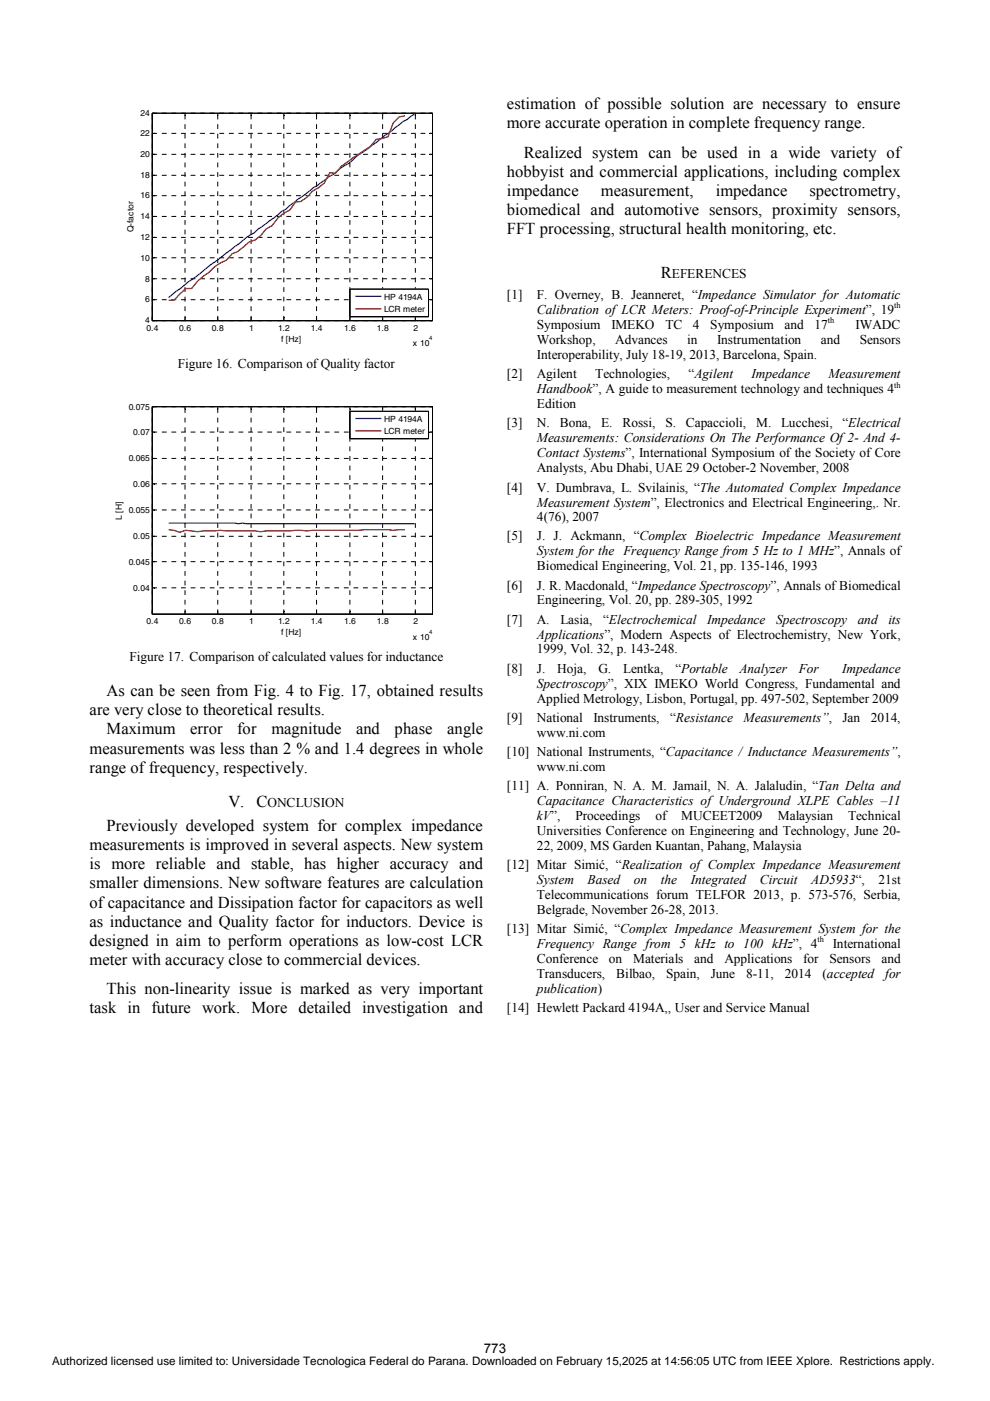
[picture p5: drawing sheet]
<svg xmlns="http://www.w3.org/2000/svg" width="210mm" height="297mm" viewBox="0 0 210 297" stroke-linecap="round" stroke-linejoin="round" font-family="sans-serif">
<defs><g id="words">
<g font-size="3.5">
<text x="107.5" y="23.2">estimation of possible solution are necessary to ensure</text>
<text x="107.5" y="27.2">more accurate operation in complete frequency range.</text>
<text x="111.1" y="33.4">Realized system can be used in a wide variety of</text>
<text x="107.5" y="37.5">hobbyist and commercial applications, including complex</text>
<text x="107.5" y="41.5">impedance</text>
<text x="127.5" y="41.5">measurement,</text>
<text x="151.8" y="41.5">impedance</text>
<text x="171.7" y="41.5">spectrometry,</text>
<text x="107.5" y="45.6">biomedical and automotive sensors, proximity sensors,</text>
<text x="107.5" y="49.6">FFT processing, structural health monitoring, etc.</text>
<text x="140.2" y="59">R</text>
<text x="22.6" y="147.6">As can be seen from Fig. 4 to Fig. 17, obtained results</text>
<text x="19" y="151.7">are very close to theoretical results.</text>
<text x="22.6" y="155.7">Maximum</text>
<text x="40.4" y="155.7">error</text>
<text x="50.3" y="155.7">for</text>
<text x="57.6" y="155.7">magnitude</text>
<text x="75.5" y="155.7">and</text>
<text x="83.7" y="155.7">phase</text>
<text x="94.8" y="155.7">angle</text>
<text x="19" y="159.8">measurements was less than 2 % and 1.4 degrees in whole</text>
<text x="19" y="163.8">range of frequency, respectively.</text>
<text x="48.4" y="171.1">V.</text>
<text x="54.4" y="171.1">C</text>
<text x="22.6" y="176.2">Previously developed system for complex impedance</text>
<text x="19" y="180.3">measurements is improved in several aspects. New system</text>
<text x="19" y="184.3">is more reliable and stable, has higher accuracy and</text>
<text x="19" y="188.3">smaller dimensions. New software features are calculation</text>
<text x="19" y="192.4">of capacitance and Dissipation factor for capacitors as well</text>
<text x="19" y="196.5">as inductance and Quality factor for inductors. Device is</text>
<text x="19" y="200.5">designed in aim to perform operations as low-cost LCR</text>
<text x="19" y="204.6">meter with accuracy close to commercial devices.</text>
<text x="19" y="214.8">task in future work. More detailed investigation and</text>
<text x="22.6" y="210.7">This non-linearity issue is marked as very important</text>
</g>
<g font-size="2.8">
<text x="142.5" y="59">EFERENCES</text>
<text x="107.5" y="63.5">[1]</text>
<text x="113.9" y="63.5">F. Overney, B. Jeanneret, “Impedance Simulator for Automatic</text>
<text x="113.9" y="69.8">Symposium</text>
<text x="113.9" y="66.6">Calibration of LCR Meters: Proof-of-Principle Experiment”, 19</text>
<text x="129.7" y="69.8">IMEKO</text>
<text x="141.1" y="69.8">TC</text>
<text x="147" y="69.8">4</text>
<text x="150.7" y="69.8">Symposium</text>
<text x="166.4" y="69.8">and</text>
<text x="172.8" y="69.8">17</text>
<text x="181.5" y="69.8">IWADC</text>
<text x="113.9" y="73">Workshop,</text>
<text x="113.9" y="76.1">Interoperability, July 18-19, 2013, Barcelona, Spain.</text>
<text x="130.5" y="73">Advances</text>
<text x="145.8" y="73">in</text>
<text x="152.1" y="73">Instrumentation</text>
<text x="174.1" y="73">and</text>
<text x="182.3" y="73">Sensors</text>
<text x="37.7" y="78">Figure 16. Comparison of Quality factor</text>
<text x="107.5" y="80.2">[2]</text>
<text x="113.9" y="80.2">Agilent</text>
<text x="113.9" y="83.4">Handbook”, A guide to measurement technology and techniques 4</text>
<text x="126.2" y="80.2">Technologies,</text>
<text x="146" y="80.2">“Agilent</text>
<text x="159.4" y="80.2">Impedance</text>
<text x="175.7" y="80.2">Measurement</text>
<text x="113.9" y="86.5">Edition</text>
<text x="107.5" y="90.6">[3]</text>
<text x="113.9" y="90.6">N.</text>
<text x="113.9" y="93.8">Measurements: Considerations On The Performance Of 2- And 4-</text>
<text x="118.7" y="90.6">Bona,</text>
<text x="127.5" y="90.6">E.</text>
<text x="132" y="90.6">Rossi,</text>
<text x="141.1" y="90.6">S.</text>
<text x="145.5" y="90.6">Capaccioli,</text>
<text x="160.4" y="90.6">M.</text>
<text x="165.7" y="90.6">Lucchesi,</text>
<text x="178.7" y="90.6">“Electrical</text>
<text x="113.9" y="97">Contact Systems”, International Symposium of the Society of Core</text>
<text x="113.9" y="100.1">Analysts, Abu Dhabi, UAE 29 October-2 November, 2008</text>
<text x="107.5" y="104.2">[4]</text>
<text x="113.9" y="104.2">V. Dumbrava, L. Svilainis, “The Automated Complex Impedance</text>
<text x="113.9" y="107.4">Measurement System”, Electronics and Electrical Engineering,. Nr.</text>
<text x="113.9" y="110.5">4(76), 2007</text>
<text x="107.5" y="114.6">[5]</text>
<text x="113.9" y="114.6">J. J. Ackmann, “Complex Bioelectric Impedance Measurement</text>
<text x="113.9" y="117.8">System for the Frequency Range from 5 Hz to 1 MHz”, Annals of</text>
<text x="107.5" y="125">[6]</text>
<text x="113.9" y="120.9">Biomedical Engineering, Vol. 21, pp. 135-146, 1993</text>
<text x="113.9" y="125">J. R. Macdonald, “Impedance Spectroscopy”, Annals of Biomedical</text>
<text x="113.9" y="128.1">Engineering, Vol. 20, pp. 289-305, 1992</text>
<text x="107.5" y="132.2">[7]</text>
<text x="113.9" y="132.2">A.</text>
<text x="113.9" y="135.4">Applications”, Modern Aspects of Electrochemistry, New York,</text>
<text x="118.9" y="132.2">Lasia,</text>
<text x="127.9" y="132.2">“Electrochemical</text>
<text x="150" y="132.2">Impedance</text>
<text x="164.6" y="132.2">Spectroscopy</text>
<text x="181.9" y="132.2">and</text>
<text x="188.4" y="132.2">its</text>
<text x="27.5" y="140.3">Figure 17. Comparison of calculated values for inductance</text>
<text x="107.5" y="142.7">[8]</text>
<text x="113.9" y="138.5">1999, Vol. 32, p. 143-248.</text>
<text x="113.9" y="142.7">J.</text>
<text x="118.2" y="142.7">Hoja,</text>
<text x="126.9" y="142.7">G.</text>
<text x="132.2" y="142.7">Lentka,</text>
<text x="143.2" y="142.7">“Portable</text>
<text x="156.8" y="142.7">Analyzer</text>
<text x="169.4" y="142.7">For</text>
<text x="178.6" y="142.7">Impedance</text>
<text x="113.9" y="145.8">Spectroscopy”, XIX IMEKO World Congress, Fundamental and</text>
<text x="113.9" y="149">Applied Metrology, Lisbon, Portugal, pp. 497-502, September 2009</text>
<text x="107.5" y="153.1">[9]</text>
<text x="113.9" y="153.1">National</text>
<text x="125.9" y="153.1">Instruments,</text>
<text x="142.1" y="153.1">“Resistance</text>
<text x="157.7" y="153.1">Measurements”,</text>
<text x="178.7" y="153.1">Jan</text>
<text x="184.7" y="153.1">2014,</text>
<text x="107.5" y="160.3">[10] National Instruments, “Capacitance / Inductance Measurements”,</text>
<text x="113.9" y="156.2">www.ni.com</text>
<text x="107.5" y="167.5">[11] A. Ponniran, N. A. M. Jamail, N. A. Jalaludin, “Tan Delta and</text>
<text x="113.9" y="163.4">www.ni.com</text>
<text x="56.7" y="171.1">ONCLUSION</text>
<text x="113.9" y="170.7">Capacitance Characteristics of Underground XLPE Cables –11</text>
<text x="113.9" y="173.8">kV”,</text>
<text x="122" y="173.8">Proceedings</text>
<text x="139" y="173.8">of</text>
<text x="144.5" y="173.8">MUCEET2009</text>
<text x="165" y="173.8">Malaysian</text>
<text x="179.9" y="173.8">Technical</text>
<text x="113.9" y="177">Universities Conference on Engineering and Technology, June 20-</text>
<text x="107.5" y="184.3">[12] Mitar Simić, “Realization of Complex Impedance Measurement</text>
<text x="113.9" y="180.2">22, 2009, MS Garden Kuantan, Pahang, Malaysia</text>
<text x="113.9" y="187.4">System</text>
<text x="113.9" y="190.6">Telecommunications forum TELFOR 2013, p. 573-576, Serbia,</text>
<text x="124.6" y="187.4">Based</text>
<text x="134.4" y="187.4">on</text>
<text x="140.2" y="187.4">the</text>
<text x="146.6" y="187.4">Integrated</text>
<text x="161.2" y="187.4">Circuit</text>
<text x="172.1" y="187.4">AD5933“,</text>
<text x="186.4" y="187.4">21st</text>
<text x="107.5" y="197.8">[13] Mitar Simić, “Complex Impedance Measurement System for the</text>
<text x="113.9" y="193.7">Belgrade, November 26-28, 2013.</text>
<text x="113.9" y="201">Frequency Range from 5 kHz to 100 kHz”, 4</text>
<text x="176.7" y="201">International</text>
<text x="113.9" y="204.2">Conference</text>
<text x="113.9" y="207.4">Transducers,</text>
<text x="129.2" y="204.2">on</text>
<text x="130.7" y="207.4">Bilbao,</text>
<text x="134.3" y="204.2">Materials</text>
<text x="141.3" y="207.4">Spain,</text>
<text x="147.2" y="204.2">and</text>
<text x="150.8" y="207.4">June</text>
<text x="153.6" y="204.2">Applications</text>
<text x="158.2" y="207.4">8-11,</text>
<text x="166.5" y="207.4">2014</text>
<text x="170.4" y="204.2">for</text>
<text x="174.4" y="207.4">(accepted</text>
<text x="175.9" y="204.2">Sensors</text>
<text x="186.9" y="204.2">and</text>
<text x="187.8" y="207.4">for</text>
<text x="107.5" y="214.6">[14] Hewlett Packard 4194A,, User and Service Manual</text>
<text x="113.9" y="210.5">publication)</text>
<text x="102.6" y="286.8">773</text>
</g>
<text font-size="2.5" x="11" y="289.3">Authorized licensed use limited to: Universidade Tecnologica Federal do Parana. Downloaded on February 15,2025 at 14:56:05 UTC from IEEE Xplore. Restrictions apply.</text>
<g font-size="1.8">
<text x="29.8" y="28.9">22</text>
<text x="29.8" y="24.6">24</text>
<text x="29.8" y="33.3">20</text>
<text x="29.8" y="37.8">18</text>
<text x="29.8" y="46.5">14</text>
<text x="29.8" y="42.1">16</text>
<text x="28.3" y="49.3" transform="rotate(-90 28.3 49.3)">Q-factor</text>
<text x="29.8" y="51">12</text>
<text x="29.8" y="55.2">10</text>
<text x="30.8" y="59.7">8</text>
<text x="30.8" y="64.1">6</text>
<text x="81.4" y="63.6">HP 4194A</text>
<text x="189.7" y="65.4">th</text>
<text x="30.8" y="68.6">4</text>
<text x="31.1" y="70.1">0.4</text>
<text x="38" y="70.1">0.6</text>
<text x="45" y="70.1">0.8</text>
<text x="52.9" y="70.1">1</text>
<text x="59" y="70.1">1.2</text>
<text x="65.9" y="70.1">1.4</text>
<text x="73" y="70.1">1.6</text>
<text x="79.9" y="70.1">1.8</text>
<text x="81.4" y="66.2">LCR meter</text>
<text x="87.7" y="70.1">2</text>
<text x="175.6" y="68.6">th</text>
<text x="59.6" y="72.5">f [Hz]</text>
<text x="87.6" y="73.4">x 10</text>
<text x="189.7" y="82.2">th</text>
<text x="27.3" y="86.8">0.075</text>
<text x="81.4" y="89.5">HP 4194A</text>
<text x="28.3" y="92.2">0.07</text>
<text x="81.4" y="92.1">LCR meter</text>
<text x="27.3" y="97.8">0.065</text>
<text x="28.3" y="103.2">0.06</text>
<text x="25.8" y="110.2" transform="rotate(-90 25.8 110.2)">L [H]</text>
<text x="27.3" y="108.8">0.055</text>
<text x="27.3" y="119.7">0.045</text>
<text x="28.3" y="114.3">0.05</text>
<text x="28.3" y="125.3">0.04</text>
<text x="31.1" y="132.3">0.4</text>
<text x="38" y="132.3">0.6</text>
<text x="45" y="132.3">0.8</text>
<text x="52.9" y="132.3">1</text>
<text x="59" y="132.3">1.2</text>
<text x="59.6" y="134.7">f [Hz]</text>
<text x="65.9" y="132.3">1.4</text>
<text x="73" y="132.3">1.6</text>
<text x="79.9" y="132.3">1.8</text>
<text x="87.6" y="135.7">x 10</text>
<text x="87.7" y="132.3">2</text>
<text x="173.4" y="199.8">th</text>
</g>
<g font-size="1.2">
<text x="91.1" y="72.2">4</text>
<text x="91.1" y="134.4">4</text>
</g>
</g></defs>
<path d="M32.3 24h59.4v44h-59.4z" fill="none" stroke="#fff" stroke-width=".21"/>
<g fill="none" stroke="#000" stroke-width=".21" stroke-dasharray="1 1 1 1 1 1 1 1" stroke-linecap="butt">
<path d="M32.3 37.2h59.4M32.3 32.7h59.4M32.3 28.3h59.4M32.3 24h59.4M32.3 59.1h59.4M32.3 54.7h59.4M32.3 50.3h59.4M32.3 45.9h59.4M32.3 41.5h59.4M32.3 68v-44M32.3 68h59.4M32.3 63.5h59.4"/>
<path d="M39.2 68v-44M46.2 68v-44M53.3 68v-44M60.2 68v-44M67.1 68v-44M74.2 68v-44M81.2 68v-44M88.1 68v-44"/>
</g>
<g fill="none" stroke="#000" stroke-width=".21">
<path d="M32.3 24h59.4v44h-59.4zM32.3 37.2h.6M32.3 32.7h.6M32.3 28.3h.6M39.2 24v.6M46.2 24v.6M53.3 24v.6M60.2 24v.6M67.1 24v.6M74.2 24v.6M81.2 24v.6M88.1 24v.6"/>
<path d="M91 37.2h.7M91 32.7h.7M91 28.3h.7M32.3 59.1h.6M32.3 54.7h.6M32.3 50.3h.6M32.3 45.9h.6M32.3 41.5h.6M91 59.1h.7M91 54.7h.7M91 50.3h.7M91 45.9h.7"/>
<path d="M91 41.5h.7M32.3 63.5h.6M39.2 67.3v.7M46.2 67.3v.7M53.3 67.3v.7M60.2 67.3v.7M67.1 67.3v.7M74.2 67.3v.7M81.2 67.3v.7M88.1 67.3v.7M91 63.5h.7"/>
</g>
<path d="M88 24.1l-1.7 1.3-.8 .4-2.4 1.9-5.8 4.3a13.5 13.5 0 0 0-3.3 2.7 11.4 11.4 0 0 0-3.4 2.3l-.8 .5-2.5 1.9-.8 .4-5 3.8-.9 .8-.8 .4-1.7 1.4-3.3 2.4-.9 .8a12.1 12.1 0 0 0-3.3 2.3l-5.8 4.3-3.2 2.7-1.7 1.1-4.1 3.3" fill="none" stroke="#00f" stroke-width=".28"/>
<path d="M85.9 24.6l-1.3 .2-1.2 1.3-1.1 2.9-2.5 .5-1.3 1.6-6.1 4.1-1.2 1.5-1.3-.1-1.1 2.2-1.2 1-1.3 .7-1.2 1.4-1.3 .8-1.1 .1-1.2 1.7-1.3 .7-1.2 1-1.3 1.6-1.3 .8-1.1 1.3-1.2 1-1.3 .4-2.5 2.1-1.1 .4-1.2 1.4-1.3 .6-1.2 .8-1.3 1.2-2.3 1.8-1.3 1.6h-1.2l-2.5 2.5h-1.1" fill="none" stroke="#f00" stroke-width=".28"/>
<path d="M74.2 61.3h16.7v5.8h-16.7z" fill="#fff"/>
<path d="M74.2 61.3h16.7v5.8h-16.7z" fill="none" stroke="#fff" stroke-width=".21"/>
<path d="M74.2 61.3h16.7v5.8h-16.7z" fill="none" stroke="#000" stroke-width=".21"/>
<path d="M75.4 62.8h5.5" fill="none" stroke="#00f" stroke-width=".28"/>
<path d="M75.4 65.5h5.5" fill="none" stroke="#f00" stroke-width=".28"/>
<path d="M32.3 86.2h59.4v44h-59.4z" fill="#fff"/>
<path d="M32.3 86.2h59.4v44h-59.4z" fill="none" stroke="#fff" stroke-width=".21"/>
<g fill="none" stroke="#000" stroke-width=".21" stroke-dasharray="1 1 1 1 1 1 1 1" stroke-linecap="butt">
<path d="M32.3 97.2h59.4M32.3 91.6h59.4M32.3 86.2h59.4M32.3 119.1h59.4M32.3 113.7h59.4M32.3 108.1h59.4M32.3 102.6h59.4M32.3 130.2v-44M32.3 124.6h59.4M39.2 130.2v-44M46.2 130.2v-44M53.3 130.2v-44"/>
<path d="M60.2 130.2v-44M67.1 130.2v-44M74.2 130.2v-44M81.2 130.2v-44M88.1 130.2v-44"/>
</g>
<g fill="none" stroke="#000" stroke-width=".21">
<path d="M32.3 86.2h59.4v44h-59.4zM32.3 97.2h.6M32.3 91.6h.6M39.2 86.2v.6M46.2 86.2v.6M53.3 86.2v.6M60.2 86.2v.6M67.1 86.2v.6M74.2 86.2v.6M81.2 86.2v.6M88.1 86.2v.6M91 97.2h.7"/>
<path d="M91 91.6h.7M32.3 119.1h.6M32.3 113.7h.6M32.3 108.1h.6M32.3 102.6h.6M91 119.1h.7M91 113.7h.7M91 108.1h.7M91 102.6h.7M32.3 124.6h.6M39.2 129.5v.7M46.2 129.5v.7"/>
<path d="M53.3 129.5v.7M60.2 129.5v.7M67.1 129.5v.7M74.2 129.5v.7M81.2 129.5v.7M88.1 129.5v.7M91 124.6h.7"/>
</g>
<path d="M35.8 110.9l52.2 .1" fill="none" stroke="#00f" stroke-width=".28"/>
<path d="M35.8 112.3l1.1 .1 1.2 .5 1.3-.5 2.5 .3 4.8-.3 7.4 .2 1.2 .1 1.1-.1 6.3-.2 2.4 .2 1.2-.2h9.7l1.3-.1 6.1 .1 2.5-.1" fill="none" stroke="#f00" stroke-width=".28"/>
<path d="M74.2 87.2h16.7v5.8h-16.7z" fill="#fff"/>
<path d="M74.2 87.2h16.7v5.8h-16.7z" fill="none" stroke="#fff" stroke-width=".21"/>
<path d="M74.2 87.2h16.7v5.8h-16.7z" fill="none" stroke="#000" stroke-width=".21"/>
<path d="M75.4 88.7h5.5" fill="none" stroke="#00f" stroke-width=".28"/>
<path d="M75.4 91.4h5.5" fill="none" stroke="#f00" stroke-width=".28"/>
<use href="#words"/>
</svg>
